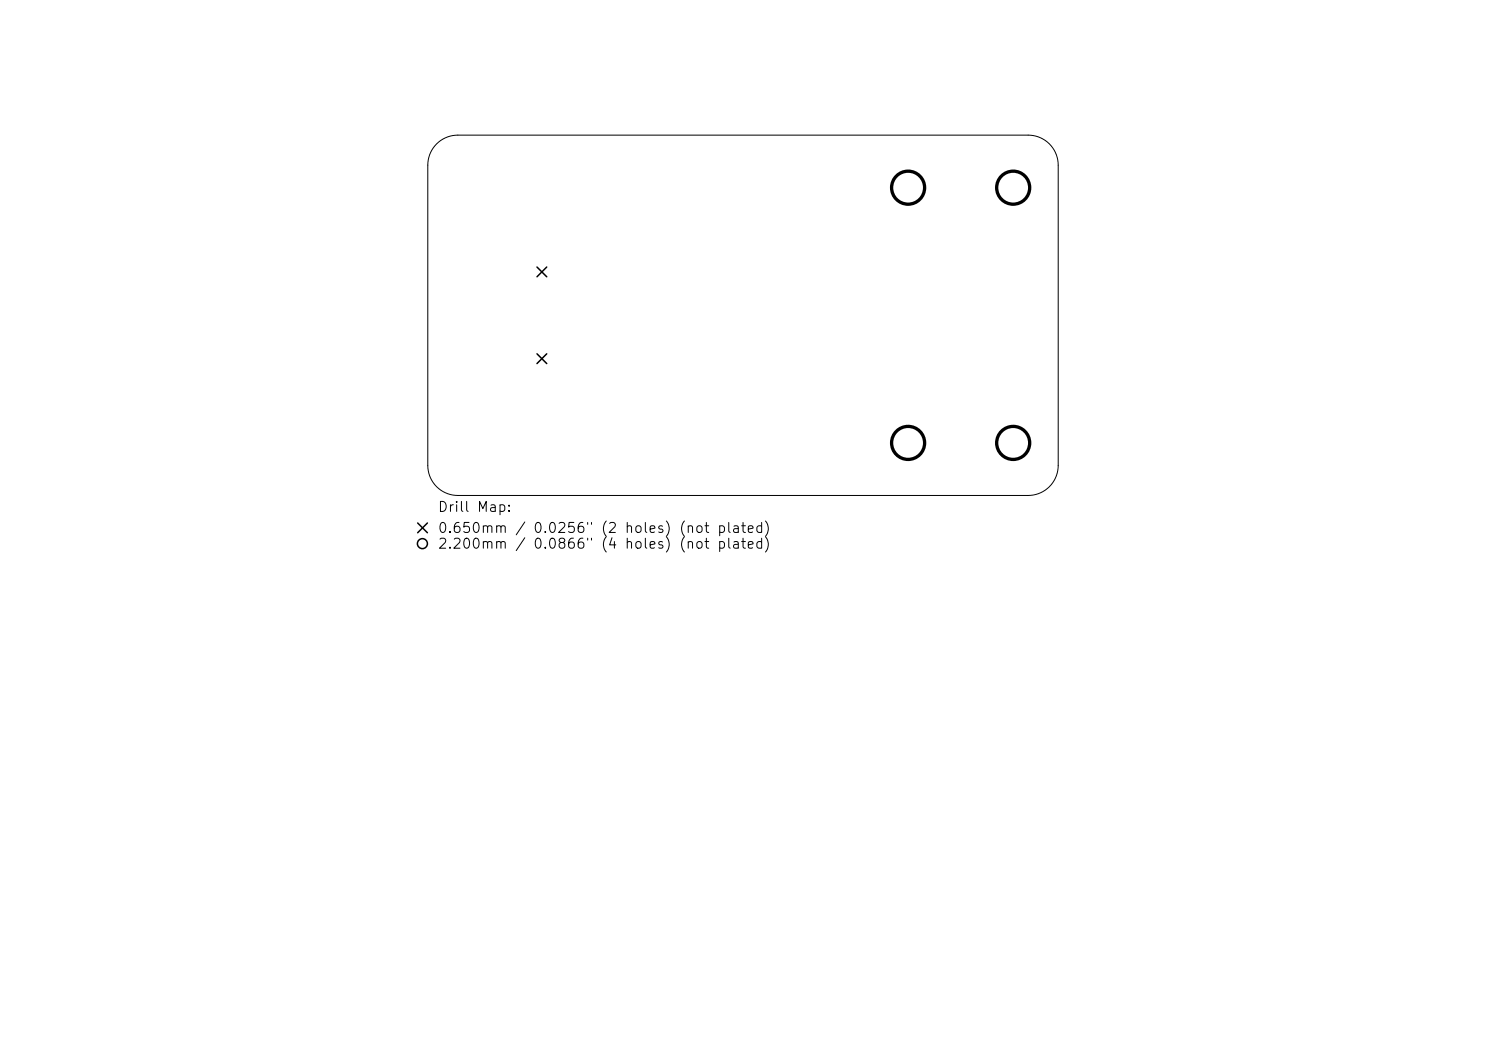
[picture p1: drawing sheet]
<svg xmlns="http://www.w3.org/2000/svg" width="297mm" height="210mm" viewBox="0 0 297 210" stroke-linecap="round" stroke-linejoin="round" font-family="sans-serif">
<defs><g id="words">
<g font-size="2">
<text x="87.4" y="102.8">Drill Map:</text>
<text x="87.4" y="107">0.650mm / 0.0256&quot; (2 holes) (not plated)</text>
<text x="87.4" y="110.1">2.200mm / 0.0866&quot; (4 holes) (not plated)</text>
</g>
</g></defs>
<path d="M87.3 28.8a6 6 0 0 1 4.2-1.8h114a6 6 0 0 1 6 6v60a6 6 0 0 1-6 6h-114a6 6 0 0 1-6-6v-60a6 6 0 0 1 1.8-4.2z" fill="none" stroke="#000" stroke-width=".2"/>
<g fill="none" stroke="#000" stroke-width=".3">
<path d="M107.3 53.4l2 1.9M109.3 53.4l-2 1.9M107.3 70.7l2 1.9M109.3 70.7l-2 1.9M83.5 104.5l1.9 2M85.4 104.5l-1.9 2"/>
<circle cx="84.4" cy="108.6" r="1"/>
</g>
<g fill="none" stroke="#000" stroke-width=".66">
<circle cx="181.5" cy="37.5" r="3.3"/>
<circle cx="202.5" cy="37.5" r="3.3"/>
<circle cx="181.5" cy="88.5" r="3.3"/>
<circle cx="202.5" cy="88.5" r="3.3"/>
</g>
<use href="#words"/>
</svg>
